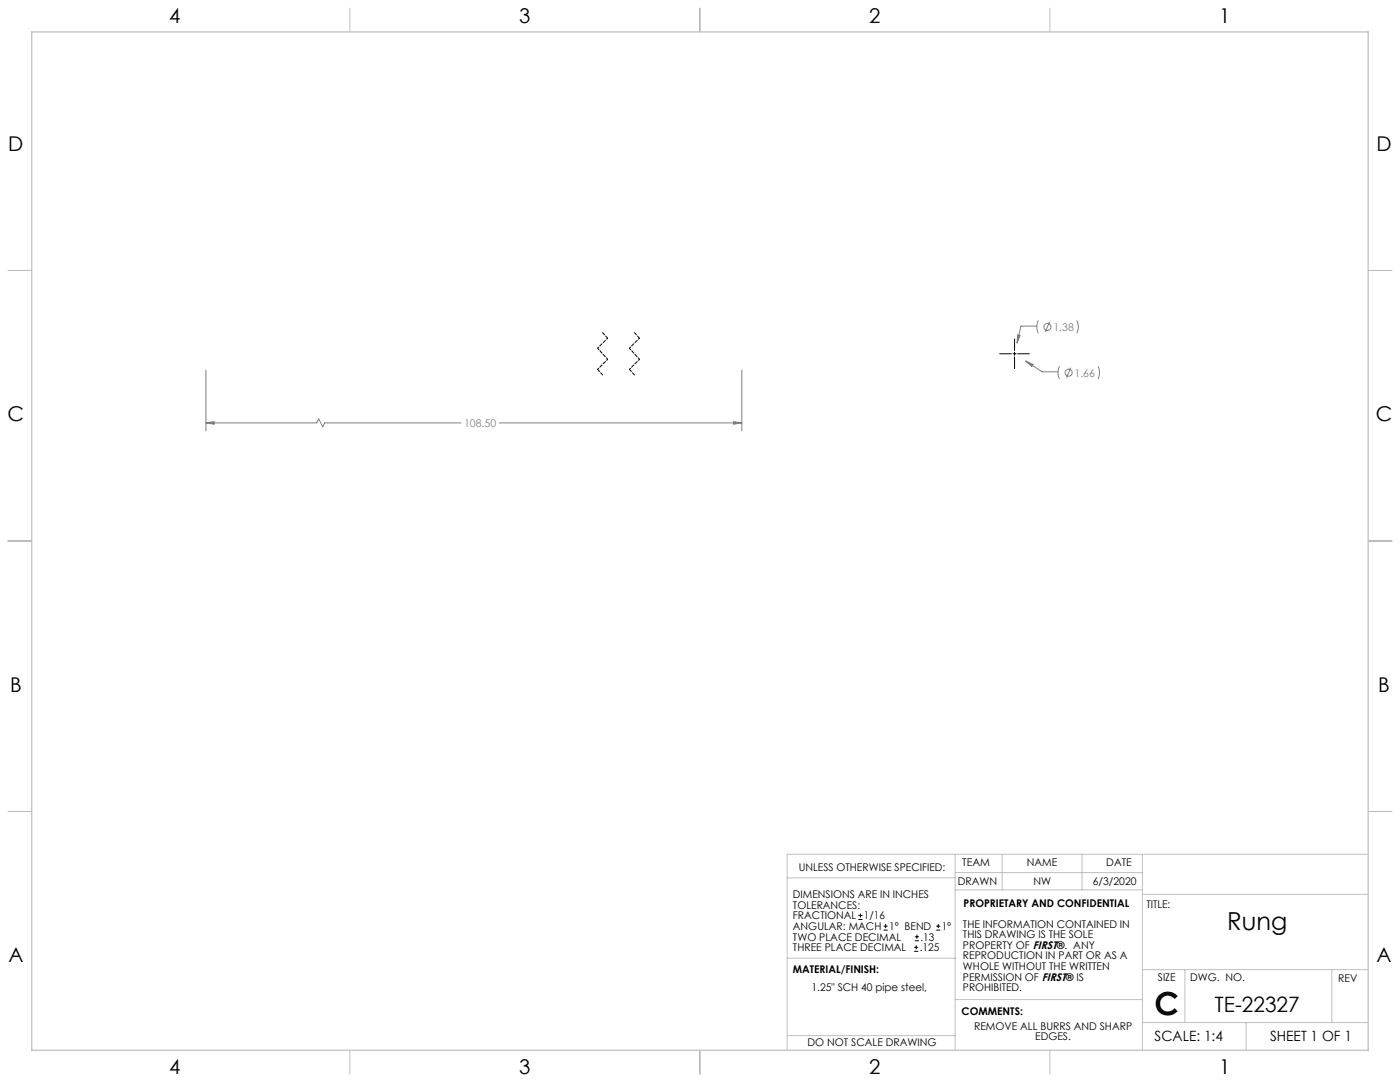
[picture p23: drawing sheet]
<svg xmlns="http://www.w3.org/2000/svg" width="559mm" height="432mm" viewBox="0 0 559 432" stroke-linecap="round" stroke-linejoin="round" font-family="sans-serif">
<defs><g id="words">
<text font-size="12.7" x="460.9" y="405.2">C</text>
<text font-size="9.9" x="489.9" y="371.2">Rung</text>
<text font-size="8.5" x="484.9" y="404">TE-22327</text>
<g font-size="8.1">
<text x="67.6" y="9.3">4</text>
<text x="207.3" y="9.3">3</text>
<text x="347" y="9.3">2</text>
<text x="486.7" y="9.3">1</text>
<text x="3.3" y="60.1">D</text>
<text x="549.4" y="60.1">D</text>
<text x="3" y="168">C</text>
<text x="549.1" y="168">C</text>
<text x="4" y="276">B</text>
<text x="550.1" y="276">B</text>
<text x="3.3" y="383.9">A</text>
<text x="549.4" y="383.9">A</text>
<text x="67.6" y="428.4">4</text>
<text x="207.3" y="428.4">3</text>
<text x="347" y="428.4">2</text>
<text x="486.7" y="428.4">1</text>
</g>
<g font-size="5.6">
<text x="460.9" y="415.2">SCALE: 1:4</text>
<text x="507" y="415.2">SHEET 1 OF 1</text>
</g>
<g font-size="4.2" fill="#808080">
<text x="420.4" y="132">1.38</text>
<text x="428.9" y="150.3">1.66</text>
<text x="185.2" y="170.4">108.50</text>
</g>
<g font-size="4.2">
<text x="318.8" y="347.7">UNLESS OTHERWISE SPECIFIED:</text>
<text x="384.1" y="345.5">TEAM</text>
<text x="409.9" y="345.7">NAME</text>
<text x="441.6" y="345.7">DATE</text>
<text x="382.3" y="353.3">DRAWN</text>
<text x="412.5" y="353.3">NW</text>
<text x="436.2" y="353.3">6/3/2020</text>
<text x="316.5" y="358.5">DIMENSIONS ARE IN INCHES</text>
<text x="316.5" y="362.7">TOLERANCES:</text>
<text x="384.6" y="361.9">PROPRIETARY AND CONFIDENTIAL</text>
<text x="457.6" y="362.3">TITLE:</text>
<text x="316.5" y="371.2">ANGULAR: MACH</text>
<text x="316.5" y="366.9">FRACTIONAL</text>
<text x="344.8" y="366.9">1/16</text>
<text x="354.9" y="371.2">1° BEND</text>
<text x="375.9" y="371.2">1°</text>
<text x="384.4" y="370.2">THE INFORMATION CONTAINED IN</text>
<text x="316.5" y="375.4">TWO PLACE DECIMAL</text>
<text x="367.4" y="375.4">.13</text>
<text x="384.4" y="374.4">THIS DRAWING IS THE SOLE</text>
<text x="316.5" y="379.6">THREE PLACE DECIMAL</text>
<text x="367.1" y="379.6">.125</text>
<text x="384.4" y="378.6">PROPERTY OF FIRST®. ANY</text>
<text x="384.4" y="382.9">REPRODUCTION IN PART OR AS A</text>
<text x="316.5" y="388.4">MATERIAL/FINISH:</text>
<text x="384.4" y="387.1">WHOLE WITHOUT THE WRITTEN</text>
<text x="323.9" y="395.6">1.25&quot; SCH 40 pipe steel,</text>
<text x="384.4" y="391.3">PERMISSION OF FIRST® IS</text>
<text x="384.4" y="395.6">PROHIBITED.</text>
<text x="462.2" y="391.3">SIZE</text>
<text x="475.1" y="391.3">DWG. NO.</text>
<text x="534.1" y="391.8">REV</text>
<text x="383.8" y="405.1">COMMENTS:</text>
<text x="388.8" y="410.9">REMOVE ALL BURRS AND SHARP</text>
<text x="322.3" y="417.6">DO NOT SCALE DRAWING</text>
<text x="413.2" y="415.2">EDGES.</text>
</g>
</g></defs>
<g fill="none" stroke="#c0c0c0" stroke-width=".4">
<path d="M139.7 3.2v9.5M279.4 3.2v9.5M419.1 3.2v9.5M3.1 107.9h9.6M546.1 107.9h9.5M3.1 215.9h9.6M546.1 215.9h9.5M3.1 323.8h9.6M546.1 323.8h9.5M314.2 350.3h67M381.2 340.9v78.2M381.2 355.1h74.8"/>
<path d="M381.2 348.2h74.8M400 340.9v14.2M431.9 340.9v14.2M456 340.9v78.2M456 356.9h90.1M546.1 340.9h-231.9v78.2M314.2 382.4h67.2M381.2 398.9h74.8M456 387h90.1M472.9 387v21.1M531.6 387v21.1M139.7 419.1v9.6"/>
<path d="M279.4 419.1v9.6M314.2 413.3h67M419.1 419.1v9.6M456 408.1h90.1M497.4 408.1v11"/>
</g>
<path d="M12.7 12.7h533.4v406.4h-533.4z" fill="none" stroke="#c0c0c0" stroke-width=".5"/>
<g fill="none" stroke="#808080" stroke-width=".4">
<path d="M406.2 133.6l1 .2-1.3 3.1zM413.8 130.1h-6.3l-1.6 6.8M414.4 127.9l-.6 2.4 .6 2.7M418.9 128.5l-1.6 4M429.8 127.9l.6 2-.1 1.8-.5 1.3M82.2 147.7v24.2M296.1 147.7v24.2M409.4 144.1l6.6 4.3h6.3M409.4 144.1l3 1.4-.6 .8zM422.9 146.2l-.6 2 .1 1.7 .5 1.4M427.4 146.7l-1.7 4M438.3 146.2l.6 2.3-.6 2.8"/>
<path d="M82.2 168.8l3.3-.5v1zM82.2 168.8h44.2l.8-1.6 1.6 3.2 .8-1.6h54.4M199.3 168.8h96.8M292.8 168.3l3.3 .5-3.3 .5z"/>
<circle cx="418.1" cy="130.5" r="1.42"/>
<circle cx="426.5" cy="148.7" r="1.41"/>
</g>
<path d="M405 135.3v4.6M399 141.2h4.7M404.3 141.2h1.3M405 140.5v1.3M405 142.5v4.6M406.2 141.2h4.6" fill="none" stroke="#000" stroke-width=".4"/>
<path d="M240.5 132.7l2 2.3M253.2 132.7l2 2.3M238.5 147.4l2 2.2M251.2 147.4l2 2.2" fill="none" stroke="#000" stroke-width=".4" stroke-dasharray="1.3 .6" stroke-dashoffset=".1"/>
<path d="M242.5 135l-4 4M255.2 135l-4 4M242.5 143.4l-4 4M255.2 143.4l-4 4" fill="none" stroke="#000" stroke-width=".4" stroke-dasharray="1.3 .6" stroke-dashoffset=".7"/>
<path d="M238.5 139l4 4.4M251.2 139l4 4.4" fill="none" stroke="#000" stroke-width=".4" stroke-dasharray="1.3 .6" stroke-dashoffset=".5"/>
<g fill="#808080">
<path d="M82.2 168.8l3.3-.5v1zM292.8 168.3l3.3 .5-3.3 .5z"/>
<path d="M406.2 133.6l-.3 3.3 1.3-3.1zM409.4 144.1l2.4 2.2 .6-.8z"/>
</g>
<g fill="none" stroke="#000" stroke-width=".4">
<path d="M342.6 367h1.6M342.6 365.4h1.6M343.4 364.6v1.5M352.7 371.2h1.6M352.7 369.6h1.6M353.5 368.8v1.6M364.9 379.7h1.6M364.9 378.1h1.6M365.2 375.4h1.6M365.2 373.8h1.6M365.7 377.3v1.5M366 373v1.6"/>
<path d="M373.7 371.2h1.6M373.7 369.6h1.6M374.5 368.8v1.6"/>
</g>
<use href="#words"/>
</svg>
